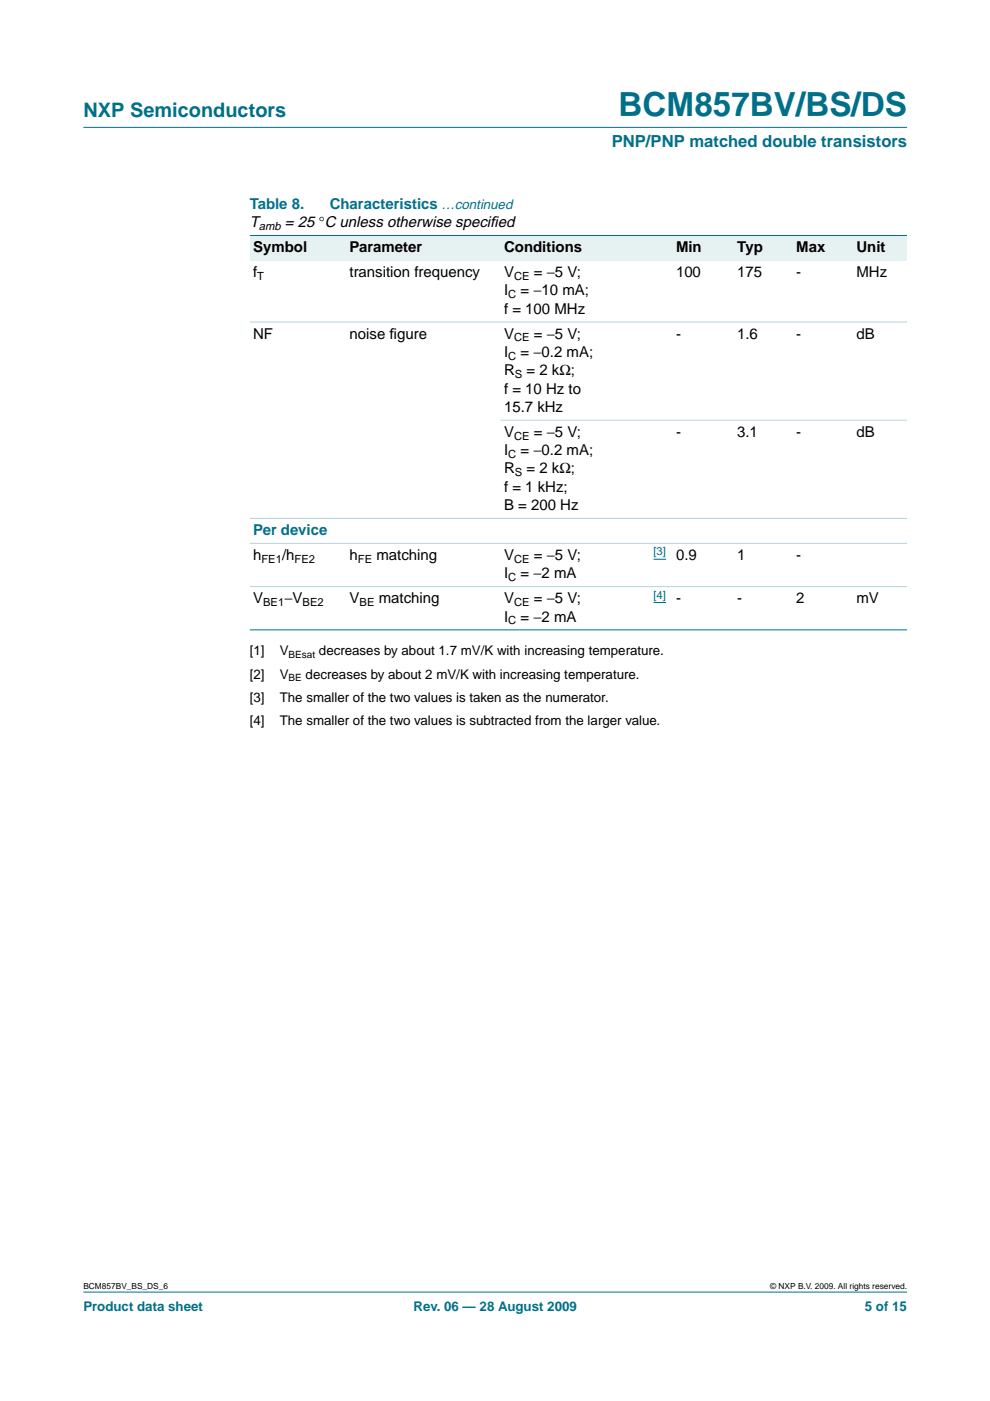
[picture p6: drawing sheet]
<svg xmlns="http://www.w3.org/2000/svg" width="210mm" height="297mm" viewBox="0 0 210 297" stroke-linecap="round" stroke-linejoin="round" font-family="sans-serif">
<defs><g id="words">
<text font-size="7.1" fill="#00708a" x="131.2" y="24.7">BCM857BV/BS/DS</text>
<text font-size="4.2" fill="#00708a" x="17.7" y="24.9">NXP Semiconductors</text>
<text font-size="3.5" fill="#00708a" x="129.7" y="31.1">PNP/PNP matched double transistors</text>
<g font-size="3.2" fill="#00708a">
<text x="53" y="44.3">Table 8.</text>
<text x="69.9" y="44.3">Characteristics …continued</text>
<text x="53.7" y="113.4">Per device</text>
</g>
<g font-size="3.2">
<text x="53" y="48.2">T</text>
<text x="53.7" y="53.5">Symbol</text>
<text x="60.4" y="48.2">= 25 °C unless otherwise specif</text>
<text x="74.1" y="53.5">Parameter</text>
<text x="103.9" y="48.2">ied</text>
<text x="106.9" y="53.5">Conditions</text>
<text x="143.3" y="53.5">Min</text>
<text x="156.3" y="53.5">Typ</text>
<text x="168.8" y="53.5">Max</text>
<text x="181.6" y="53.5">Unit</text>
<text x="53.7" y="58.8">f</text>
<text x="74.1" y="58.8">transition frequency</text>
<text x="106.9" y="58.8">V</text>
<text x="113.2" y="58.8">= −5 V;</text>
<text x="143.3" y="58.8">100</text>
<text x="156.3" y="58.8">175</text>
<text x="168.8" y="58.8">-</text>
<text x="181.6" y="58.8">MHz</text>
<text x="106.9" y="62.6">I</text>
<text x="110.4" y="62.6">= −10 mA;</text>
<text x="53.7" y="71.8">NF</text>
<text x="74.1" y="71.8">noise f</text>
<text x="82.6" y="71.8">igure</text>
<text x="106.9" y="66.5">f = 100 MHz</text>
<text x="106.9" y="71.8">V</text>
<text x="113.2" y="71.8">= −5 V;</text>
<text x="143.3" y="71.8">-</text>
<text x="156.3" y="71.8">1.6</text>
<text x="168.8" y="71.8">-</text>
<text x="181.6" y="71.8">dB</text>
<text x="106.9" y="75.7">I</text>
<text x="110.4" y="75.7">= −0.2 mA;</text>
<text x="106.9" y="79.6">R</text>
<text x="106.9" y="83.4">f = 10 Hz to</text>
<text x="111.6" y="79.6">= 2 kΩ;</text>
<text x="106.9" y="87.3">15.7 kHz</text>
<text x="106.9" y="92.6">V</text>
<text x="113.2" y="92.6">= −5 V;</text>
<text x="143.3" y="92.6">-</text>
<text x="156.3" y="92.6">3.1</text>
<text x="168.8" y="92.6">-</text>
<text x="181.6" y="92.6">dB</text>
<text x="106.9" y="96.5">I</text>
<text x="106.9" y="100.4">R</text>
<text x="110.4" y="96.5">= −0.2 mA;</text>
<text x="111.6" y="100.4">= 2 kΩ;</text>
<text x="106.9" y="104.3">f = 1 kHz;</text>
<text x="106.9" y="108.1">B = 200 Hz</text>
<text x="53.7" y="118.7">h</text>
<text x="59.8" y="118.7">/h</text>
<text x="74.1" y="118.7">h</text>
<text x="79.8" y="118.7">matching</text>
<text x="106.9" y="118.7">V</text>
<text x="113.2" y="118.7">= −5 V;</text>
<text x="143.3" y="118.7">0.9</text>
<text x="156.3" y="118.7">1</text>
<text x="168.8" y="118.7">-</text>
<text x="106.9" y="122.6">I</text>
<text x="110.4" y="122.6">= −2 mA</text>
<text x="53.7" y="127.9">V</text>
<text x="60.3" y="127.9">−V</text>
<text x="74.1" y="127.9">V</text>
<text x="80.3" y="127.9">matching</text>
<text x="106.9" y="131.8">I</text>
<text x="106.9" y="127.9">V</text>
<text x="110.4" y="131.8">= −2 mA</text>
<text x="113.2" y="127.9">= −5 V;</text>
<text x="143.3" y="127.9">-</text>
<text x="156.3" y="127.9">-</text>
<text x="168.8" y="127.9">2</text>
<text x="181.6" y="127.9">mV</text>
</g>
<g font-size="2.8">
<text x="53" y="139">[1]</text>
<text x="53" y="143.9">[2]</text>
<text x="59.3" y="139">V</text>
<text x="59.3" y="143.9">V</text>
<text x="64.8" y="143.9">decreases by about 2 mV/K with increasing temperature.</text>
<text x="67.6" y="139">decreases by about 1.7 mV/K with increasing temperature.</text>
<text x="53" y="148.8">[3]</text>
<text x="59.3" y="148.8">The smaller of the two values is taken as the numerator.</text>
<text x="53" y="153.8">[4]</text>
<text x="59.3" y="153.8">The smaller of the two values is subtracted from the larger value.</text>
</g>
<g font-size="2.8" fill="#00708a">
<text x="17.7" y="278">Product data sheet</text>
<text x="87.7" y="278">Rev. 06 — 28 August 2009</text>
<text x="183.4" y="278">5 of 15</text>
</g>
<g font-size="2.4">
<text x="54.9" y="48.7">amb</text>
<text x="54.6" y="59.3">T</text>
<text x="109" y="59.3">CE</text>
<text x="107.8" y="63.2">C</text>
<text x="107.8" y="76.3">C</text>
<text x="109" y="72.4">CE</text>
<text x="109.2" y="80.1">S</text>
<text x="109" y="93.2">CE</text>
<text x="107.8" y="97.1">C</text>
<text x="109.2" y="101">S</text>
<text x="55.4" y="119.3">FE1</text>
<text x="62.5" y="119.3">FE2</text>
<text x="75.9" y="119.3">FE</text>
<text x="109" y="119.3">CE</text>
<text x="107.8" y="123.2">C</text>
<text x="55.8" y="128.5">BE1</text>
<text x="64.1" y="128.5">BE2</text>
<text x="76.2" y="128.5">BE</text>
<text x="109" y="128.5">CE</text>
<text x="107.8" y="132.4">C</text>
</g>
<g font-size="2.4" fill="#00f">
<text x="138.6" y="117.8">[3]</text>
<text x="138.6" y="126.9">[4]</text>
</g>
<g font-size="2.1">
<text x="61.2" y="139.5">BEsat</text>
<text x="61.2" y="144.4">BE</text>
</g>
<g font-size="1.8">
<text x="17.7" y="273.4">BCM857BV_BS_DS_6</text>
<text x="163.3" y="273.4">© NXP B.V. 2009. All rights reserved.</text>
</g>
</g></defs>
<g fill="#00708a" stroke="#00708a" stroke-width=".21">
<path d="M17.7 273.9h174.6z"/>
<path d="M17.7 27h174.6z"/>
</g>
<path d="M138.6 118.6h2.6M138.6 127.7h2.6" fill="none" stroke="#00f" stroke-width=".21"/>
<g fill="#e6f2f2">
<path d="M53 49.9h20.4v5.3h-20.4z" fill-rule="evenodd"/>
<path d="M73.4 49.9h32.8v5.3h-32.8z" fill-rule="evenodd"/>
<path d="M106.2 49.9h29.4v5.3h-29.4z" fill-rule="evenodd"/>
<path d="M135.6 49.9h7v5.3h-7z" fill-rule="evenodd"/>
<path d="M142.6 49.9h13v5.3h-13z" fill-rule="evenodd"/>
<path d="M155.6 49.9h12.5v5.3h-12.5z" fill-rule="evenodd"/>
<path d="M168.1 49.9h12.8v5.3h-12.8z" fill-rule="evenodd"/>
<path d="M180.9 49.9h11.4v5.3h-11.4z" fill-rule="evenodd"/>
</g>
<g fill="#00708a" stroke="#00708a" stroke-width=".21">
<path d="M53 49.9h139.3z"/>
<path d="M53 133.5h139.3z"/>
</g>
<g fill="#b3d4db" stroke="#b3d4db" stroke-width=".21">
<path d="M53 68.3h139.3z"/>
<path d="M106.2 89.1h86.1z"/>
<path d="M53 109.9h139.3z"/>
<path d="M53 115.2h139.3z"/>
<path d="M53 124.4h139.3z"/>
</g>
<use href="#words"/>
</svg>
